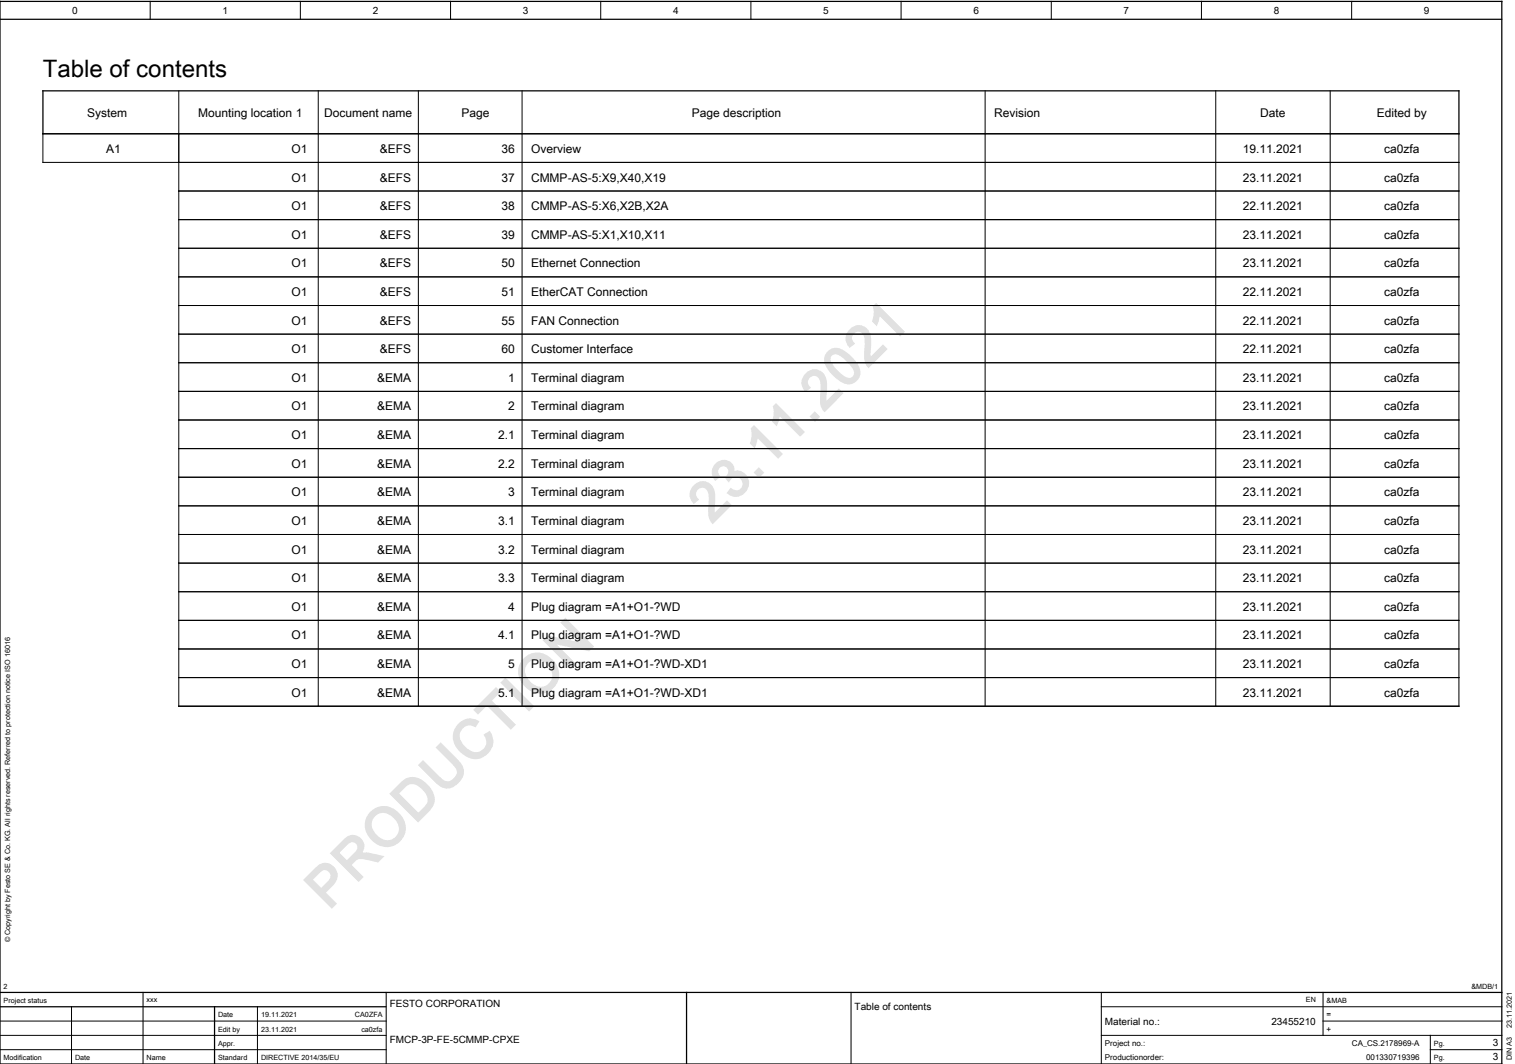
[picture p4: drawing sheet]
<svg xmlns="http://www.w3.org/2000/svg" width="424mm" height="297mm" viewBox="0 0 424 297" stroke-linecap="round" stroke-linejoin="round" font-family="sans-serif">
<defs><g id="words">
<g font-size="15" fill="#e1e1e1">
<text x="199" y="146.4" transform="rotate(-45 199 146.4)">23.11.2021</text>
<text x="92" y="254.4" transform="rotate(-45 92 254.4)">PRODUCTION</text>
</g>
<text font-size="6.7" x="12" y="21.4">Table of contents</text>
<g font-size="3.4">
<text x="24.4" y="32.7">System</text>
<text x="55.4" y="32.7">Mounting location 1</text>
<text x="90.7" y="32.7">Document name</text>
<text x="129.1" y="32.7">Page</text>
<text x="193.5" y="32.7">Page description</text>
<text x="278" y="32.7">Revision</text>
<text x="352.5" y="32.7">Date</text>
<text x="385" y="32.7">Edited by</text>
<text x="29.7" y="42.7">A1</text>
<text x="81.5" y="42.7">O1</text>
<text x="106.2" y="42.7">&amp;EFS</text>
<text x="140.3" y="42.7">36</text>
<text x="148.5" y="42.7">Overview</text>
<text x="347.6" y="42.7">19.11.2021</text>
<text x="387.1" y="42.7">ca0zfa</text>
<text x="81.5" y="50.7">O1</text>
<text x="106.2" y="50.7">&amp;EFS</text>
<text x="140.3" y="50.7">37</text>
<text x="148.5" y="50.7">CMMP-AS-5:X9,X40,X19</text>
<text x="347.6" y="50.7">23.11.2021</text>
<text x="387.1" y="50.7">ca0zfa</text>
<text x="81.5" y="58.7">O1</text>
<text x="106.2" y="58.7">&amp;EFS</text>
<text x="140.3" y="58.7">38</text>
<text x="148.5" y="58.7">CMMP-AS-5:X6,X2B,X2A</text>
<text x="347.6" y="58.7">22.11.2021</text>
<text x="387.1" y="58.7">ca0zfa</text>
<text x="81.5" y="66.7">O1</text>
<text x="106.2" y="66.7">&amp;EFS</text>
<text x="140.3" y="66.7">39</text>
<text x="148.5" y="66.7">CMMP-AS-5:X1,X10,X11</text>
<text x="347.6" y="66.7">23.11.2021</text>
<text x="387.1" y="66.7">ca0zfa</text>
<text x="81.5" y="74.7">O1</text>
<text x="106.2" y="74.7">&amp;EFS</text>
<text x="140.3" y="74.7">50</text>
<text x="148.5" y="74.7">Ethernet Connection</text>
<text x="347.6" y="74.7">23.11.2021</text>
<text x="387.1" y="74.7">ca0zfa</text>
<text x="81.5" y="82.7">O1</text>
<text x="106.2" y="82.7">&amp;EFS</text>
<text x="140.3" y="82.7">51</text>
<text x="148.5" y="82.7">EtherCAT Connection</text>
<text x="347.6" y="82.7">22.11.2021</text>
<text x="387.1" y="82.7">ca0zfa</text>
<text x="81.5" y="90.7">O1</text>
<text x="106.2" y="90.7">&amp;EFS</text>
<text x="140.3" y="90.7">55</text>
<text x="148.5" y="90.7">FAN Connection</text>
<text x="347.6" y="90.7">22.11.2021</text>
<text x="387.1" y="90.7">ca0zfa</text>
<text x="81.5" y="98.7">O1</text>
<text x="106.2" y="98.7">&amp;EFS</text>
<text x="140.3" y="98.7">60</text>
<text x="148.5" y="98.7">Customer Interface</text>
<text x="347.6" y="98.7">22.11.2021</text>
<text x="387.1" y="98.7">ca0zfa</text>
<text x="81.5" y="106.7">O1</text>
<text x="105.5" y="106.7">&amp;EMA</text>
<text x="142.1" y="106.7">1</text>
<text x="148.5" y="106.7">Terminal diagram</text>
<text x="347.6" y="106.7">23.11.2021</text>
<text x="387.1" y="106.7">ca0zfa</text>
<text x="81.5" y="114.7">O1</text>
<text x="105.5" y="114.7">&amp;EMA</text>
<text x="142.1" y="114.7">2</text>
<text x="148.5" y="114.7">Terminal diagram</text>
<text x="347.6" y="114.7">23.11.2021</text>
<text x="387.1" y="114.7">ca0zfa</text>
<text x="81.5" y="122.7">O1</text>
<text x="105.5" y="122.7">&amp;EMA</text>
<text x="139.3" y="122.7">2.1</text>
<text x="148.5" y="122.7">Terminal diagram</text>
<text x="347.6" y="122.7">23.11.2021</text>
<text x="387.1" y="122.7">ca0zfa</text>
<text x="81.5" y="130.7">O1</text>
<text x="105.5" y="130.7">&amp;EMA</text>
<text x="139.3" y="130.7">2.2</text>
<text x="148.5" y="130.7">Terminal diagram</text>
<text x="347.6" y="130.7">23.11.2021</text>
<text x="387.1" y="130.7">ca0zfa</text>
<text x="81.5" y="138.7">O1</text>
<text x="105.5" y="138.7">&amp;EMA</text>
<text x="142.1" y="138.7">3</text>
<text x="148.5" y="138.7">Terminal diagram</text>
<text x="347.6" y="138.7">23.11.2021</text>
<text x="387.1" y="138.7">ca0zfa</text>
<text x="81.5" y="146.7">O1</text>
<text x="105.5" y="146.7">&amp;EMA</text>
<text x="139.3" y="146.7">3.1</text>
<text x="148.5" y="146.7">Terminal diagram</text>
<text x="347.6" y="146.7">23.11.2021</text>
<text x="387.1" y="146.7">ca0zfa</text>
<text x="81.5" y="154.7">O1</text>
<text x="105.5" y="154.7">&amp;EMA</text>
<text x="139.3" y="154.7">3.2</text>
<text x="148.5" y="154.7">Terminal diagram</text>
<text x="347.6" y="154.7">23.11.2021</text>
<text x="387.1" y="154.7">ca0zfa</text>
<text x="81.5" y="162.7">O1</text>
<text x="105.5" y="162.7">&amp;EMA</text>
<text x="139.3" y="162.7">3.3</text>
<text x="148.5" y="162.7">Terminal diagram</text>
<text x="347.6" y="162.7">23.11.2021</text>
<text x="387.1" y="162.7">ca0zfa</text>
<text x="81.5" y="170.7">O1</text>
<text x="105.5" y="170.7">&amp;EMA</text>
<text x="142.1" y="170.7">4</text>
<text x="148.5" y="170.7">Plug diagram =A1+O1-?WD</text>
<text x="347.6" y="170.7">23.11.2021</text>
<text x="387.1" y="170.7">ca0zfa</text>
<text x="81.5" y="178.7">O1</text>
<text x="105.5" y="178.7">&amp;EMA</text>
<text x="139.3" y="178.7">4.1</text>
<text x="148.5" y="178.7">Plug diagram =A1+O1-?WD</text>
<text x="347.6" y="178.7">23.11.2021</text>
<text x="387.1" y="178.7">ca0zfa</text>
<text x="81.5" y="186.7">O1</text>
<text x="105.5" y="186.7">&amp;EMA</text>
<text x="142.1" y="186.7">5</text>
<text x="148.5" y="186.7">Plug diagram =A1+O1-?WD-XD1</text>
<text x="347.6" y="186.7">23.11.2021</text>
<text x="387.1" y="186.7">ca0zfa</text>
<text x="81.5" y="194.7">O1</text>
<text x="105.5" y="194.7">&amp;EMA</text>
<text x="139.3" y="194.7">5.1</text>
<text x="148.5" y="194.7">Plug diagram =A1+O1-?WD-XD1</text>
<text x="347.6" y="194.7">23.11.2021</text>
<text x="387.1" y="194.7">ca0zfa</text>
</g>
<g font-size="2.8">
<text x="20.2" y="4">0</text>
<text x="62.2" y="4">1</text>
<text x="104.2" y="4">2</text>
<text x="146.2" y="4">3</text>
<text x="188.2" y="4">4</text>
<text x="230.2" y="4">5</text>
<text x="272.2" y="4">6</text>
<text x="314.2" y="4">7</text>
<text x="356.2" y="4">8</text>
<text x="398.2" y="4">9</text>
<text x="109" y="281.4">FESTO CORPORATION</text>
<text x="239" y="282.4">Table of contents</text>
<text x="309" y="286.4">Material no.:</text>
<text x="355.6" y="286.4">23455210</text>
<text x="109" y="291.4">FMCP-3P-FE-5CMMP-CPXE</text>
<text x="417.4" y="292.4">3</text>
<text x="417.4" y="296.4">3</text>
</g>
<g font-size="2.2">
<text x="371" y="284.4">=</text>
<text x="309" y="292.4">Project no.:</text>
<text x="371" y="288.4">+</text>
<text x="378.1" y="292.4">CA_CS.2178969-A</text>
<text x="309" y="296.4">Productionorder:</text>
<text x="382.1" y="296.4">001330719396</text>
</g>
<g font-size="2">
<text x="2.8" y="263.4" transform="rotate(-90 2.8 263.4)">© Copyright by Festo SE &amp; Co. KG. All rights reserved. Referred to protection notice ISO 16016</text>
<text x="1" y="276.4">2</text>
<text x="1" y="280.4">Project status</text>
<text x="41" y="280.2">xxx</text>
<text x="365.2" y="280.2">EN</text>
<text x="371" y="280.4">&amp;MAB</text>
<text x="411.5" y="276.4">&amp;MDB/1</text>
<text x="61" y="284.4">Date</text>
<text x="73" y="284.4">19.11.2021</text>
<text x="99.3" y="284.4">CA0ZFA</text>
<text x="422.8" y="287.4" transform="rotate(-90 422.8 287.4)">23.11.2021</text>
<text x="61" y="288.4">Edit by</text>
<text x="61" y="292.4">Appr.</text>
<text x="73" y="288.4">23.11.2021</text>
<text x="101.1" y="288.4">ca0zfa</text>
<text x="401" y="292.4">Pg.</text>
<text x="1" y="296.4">Modification</text>
<text x="21" y="296.4">Date</text>
<text x="41" y="296.4">Name</text>
<text x="61" y="296.4">Standard</text>
<text x="73" y="296.4">DIRECTIVE 2014/35/EU</text>
<text x="401" y="296.4">Pg.</text>
<text x="422.8" y="296.4" transform="rotate(-90 422.8 296.4)">DIN A3</text>
</g>
</g></defs>
<g fill="none" stroke="#000" stroke-width=".28">
<path d="M42 .4v5M84 .4v5M126 .4v5M168 .4v5M210 .4v5M252 .4v5M294 .4v5M336 .4v5M378 .4v5M50 25.4v172h358v-160h-396v8h396M89 25.4v12M89 37.5v7.7"/>
<path d="M117 25.4v12M117 37.5v7.7M146 25.4v12M146 37.5v7.7M275.5 25.4v12M275.5 37.5v7.7M340 25.4v12M340 37.5v7.7M372 25.4v12M372 37.5v7.7M50 53.4h358M89 45.5v7.7"/>
<path d="M89 53.5v7.7M117 45.5v7.7M117 53.5v7.7M146 45.5v7.7M146 53.5v7.7M275.5 45.5v7.7M275.5 53.5v7.7M340 45.5v7.7M340 53.5v7.7M372 45.5v7.7M372 53.5v7.7M50 61.4h358"/>
<path d="M50 69.4h358M50 77.4h358M89 61.5v7.7M89 69.5v7.7M89 77.5v7.7M117 61.5v7.7M117 69.5v7.7M117 77.5v7.7M146 61.5v7.7M146 69.5v7.7M146 77.5v7.7M275.5 61.5v7.7"/>
<path d="M275.5 69.5v7.7M275.5 77.5v7.7M340 61.5v7.7M340 69.5v7.7M340 77.5v7.7M372 61.5v7.7M372 69.5v7.7M372 77.5v7.7M50 85.4h358M50 93.4h358M89 85.5v7.7M89 93.5v7.7"/>
<path d="M117 85.5v7.7M117 93.5v7.7M146 85.5v7.7M146 93.5v7.7M275.5 85.5v7.7M275.5 93.5v7.7M340 85.5v7.7M340 93.5v7.7M372 85.5v7.7M372 93.5v7.7M50 101.4h358M50 109.4h358"/>
<path d="M50 117.4h358M89 101.5v7.7M89 109.5v7.7M89 117.5v7.7M117 101.5v7.7M117 109.5v7.7M117 117.5v7.7M146 101.5v7.7M146 109.5v7.7M146 117.5v7.7M275.5 101.5v7.7M275.5 109.5v7.7"/>
<path d="M275.5 117.5v7.7M340 101.5v7.7M340 109.5v7.7M340 117.5v7.7M372 101.5v7.7M372 109.5v7.7M372 117.5v7.7M50 125.4h358M50 133.4h358M89 125.5v7.7M89 133.5v7.7M117 125.5v7.7"/>
<path d="M117 133.5v7.7M146 125.5v7.7M146 133.5v7.7M275.5 125.5v7.7M275.5 133.5v7.7M340 125.5v7.7M340 133.5v7.7M372 125.5v7.7M372 133.5v7.7M50 141.4h358M50 149.4h358M50 157.4h358"/>
<path d="M89 141.5v7.7M89 149.5v7.7M89 157.5v7.7M117 141.5v7.7M117 149.5v7.7M117 157.5v7.7M146 141.5v7.7M146 149.5v7.7M146 157.5v7.7M275.5 141.5v7.7M275.5 149.5v7.7M275.5 157.5v7.7"/>
<path d="M340 141.5v7.7M340 149.5v7.7M340 157.5v7.7M372 141.5v7.7M372 149.5v7.7M372 157.5v7.7M50 165.4h358M50 173.4h358M89 165.5v7.7M89 173.5v7.7M117 165.5v7.7M117 173.5v7.7"/>
<path d="M146 165.5v7.7M146 173.5v7.7M275.5 165.5v7.7M275.5 173.5v7.7M340 165.5v7.7M340 173.5v7.7M372 165.5v7.7M372 173.5v7.7M50 181.4h358M50 189.4h358M89 181.5v7.7M89 189.5v7.7"/>
<path d="M117 181.5v7.7M117 189.5v7.7M146 181.5v7.7M146 189.5v7.7M275.5 181.5v7.7M275.5 189.5v7.7M340 181.5v7.7M340 189.5v7.7M372 181.5v7.7M372 189.5v7.7M40 277.4v20M108 277.4v20"/>
<path d="M238 277.4v20M308 277.4v20M370 277.4v12M0 293.4h108M0 289.4h108M0 285.4h108M20 281.4v16M72 281.4v16M308 289.4h112M308 281.4h112M370 285.4h50M400 293.4h20"/>
<path d="M400 289.4v8"/>
</g>
<path d="M0 .4h420v297h-420zM0 5.4h420M12 25.4h396v12h-396zM50 197.4h358M0 277.4h420M192 277.4v20M0 281.4h107.9M60 281.4v16" fill="none" stroke="#000" stroke-width=".35"/>
<use href="#words"/>
</svg>
